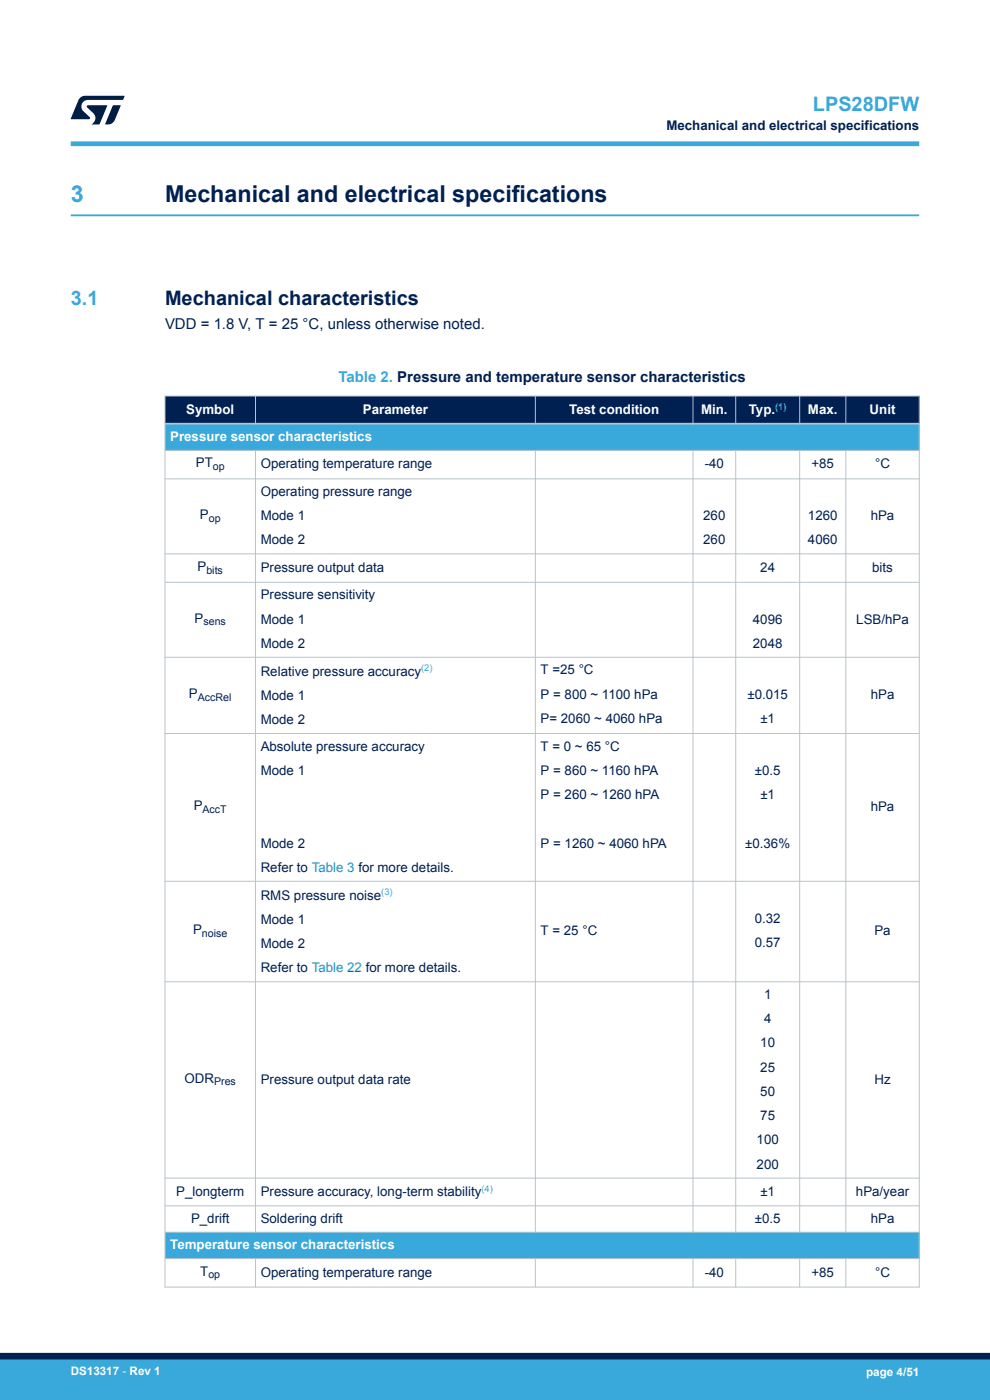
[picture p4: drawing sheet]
<svg xmlns="http://www.w3.org/2000/svg" width="210mm" height="297mm" viewBox="0 0 210 297" stroke-linecap="round" stroke-linejoin="round" font-family="sans-serif">
<defs><g id="words">
<text font-size="4.9" fill="#39a9dc" x="15" y="42.9">3</text>
<text font-size="4.9" fill="#002052" x="35" y="42.9">Mechanical and electrical specifications</text>
<g font-size="4.2" fill="#39a9dc">
<text x="172.4" y="23.5">LPS28DFW</text>
<text x="15" y="64.6">3.1</text>
</g>
<text font-size="4.2" fill="#002052" x="35" y="64.6">Mechanical characteristics</text>
<text font-size="3.2" fill="#002052" x="35" y="69.7">VDD = 1.8 V, T = 25 °C, unless otherwise noted.</text>
<text font-size="3.2" fill="#39a9dc" x="71.8" y="81">Table 2. Pressure and temperature sensor characteristics</text>
<g font-size="2.8" fill="#002052">
<text x="141.4" y="27.5">Mechanical and electrical specifications</text>
<text x="41.5" y="99.2">PT</text>
<text x="55.3" y="99.4">Operating temperature range</text>
<text x="149.5" y="99.4">-40</text>
<text x="172.1" y="99.4">+85</text>
<text x="185.6" y="99.4">°C</text>
<text x="55.3" y="105.2">Operating pressure range</text>
<text x="42.4" y="110.1">P</text>
<text x="55.3" y="110.4">Mode 1</text>
<text x="149.2" y="110.4">260</text>
<text x="171.4" y="110.4">1260</text>
<text x="184.7" y="110.4">hPa</text>
<text x="55.3" y="115.5">Mode 2</text>
<text x="149.2" y="115.5">260</text>
<text x="171.4" y="115.5">4060</text>
<text x="41.9" y="121.1">P</text>
<text x="55.3" y="121.3">Pressure output data</text>
<text x="161.3" y="121.3">24</text>
<text x="185" y="121.3">bits</text>
<text x="55.3" y="127.1">Pressure sensitivity</text>
<text x="41.3" y="132.1">P</text>
<text x="55.3" y="132.3">Mode 1</text>
<text x="55.3" y="137.4">Mode 2</text>
<text x="159.7" y="132.3">4096</text>
<text x="159.7" y="137.4">2048</text>
<text x="181.6" y="132.3">LSB/hPa</text>
<text x="55.3" y="143.3">Relative pressure accuracy</text>
<text x="114.7" y="143">T =25 °C</text>
<text x="40.1" y="148.1">P</text>
<text x="55.3" y="148.5">Mode 1</text>
<text x="114.7" y="148.2">P = 800 ~ 1100 hPa</text>
<text x="158.5" y="148.2">±0.015</text>
<text x="184.7" y="148.3">hPa</text>
<text x="55.3" y="153.6">Mode 2</text>
<text x="114.7" y="153.3">P= 2060 ~ 4060 hPa</text>
<text x="161.3" y="153.3">±1</text>
<text x="55.3" y="159.2">Absolute pressure accuracy</text>
<text x="114.7" y="159.2">T = 0 ~ 65 °C</text>
<text x="55.3" y="164.4">Mode 1</text>
<text x="114.7" y="164.4">P = 860 ~ 1160 hPA</text>
<text x="160.1" y="164.4">±0.5</text>
<text x="41.1" y="171.9">P</text>
<text x="114.7" y="169.5">P = 260 ~ 1260 hPA</text>
<text x="161.3" y="169.5">±1</text>
<text x="184.7" y="172.1">hPa</text>
<text x="55.3" y="179.8">Mode 2</text>
<text x="114.7" y="179.8">P = 1260 ~ 4060 hPA</text>
<text x="158.1" y="179.8">±0.36%</text>
<text x="55.3" y="185">Refer to Table 3 for more details.</text>
<text x="55.3" y="190.8">RMS pressure noise</text>
<text x="55.3" y="196">Mode 1</text>
<text x="160.1" y="195.7">0.32</text>
<text x="41" y="198.2">P</text>
<text x="55.3" y="201.1">Mode 2</text>
<text x="114.7" y="198.4">T = 25 °C</text>
<text x="160.1" y="200.9">0.57</text>
<text x="185.5" y="198.4">Pa</text>
<text x="55.3" y="206.3">Refer to Table 22 for more details.</text>
<text x="162.1" y="211.9">1</text>
<text x="162.1" y="217">4</text>
<text x="161.3" y="222.2">10</text>
<text x="161.3" y="227.3">25</text>
<text x="39.1" y="229.7">ODR</text>
<text x="55.3" y="229.9">Pressure output data rate</text>
<text x="161.3" y="232.5">50</text>
<text x="185.5" y="229.9">Hz</text>
<text x="161.3" y="237.6">75</text>
<text x="160.5" y="242.8">100</text>
<text x="160.5" y="247.9">200</text>
<text x="37.4" y="253.7">P_longterm</text>
<text x="55.3" y="253.8">Pressure accuracy, long-term stability</text>
<text x="161.3" y="253.7">±1</text>
<text x="181.6" y="253.7">hPa/year</text>
<text x="40.5" y="259.4">P_drift</text>
<text x="55.3" y="259.4">Soldering drift</text>
<text x="160.1" y="259.4">±0.5</text>
<text x="184.7" y="259.4">hPa</text>
<text x="42.5" y="270.6">T</text>
<text x="55.3" y="270.8">Operating temperature range</text>
<text x="149.5" y="270.8">-40</text>
<text x="172.1" y="270.8">+85</text>
<text x="185.6" y="270.8">°C</text>
</g>
<g font-size="2.8" fill="#fff">
<text x="39.5" y="87.7">Symbol</text>
<text x="77" y="87.7">Parameter</text>
<text x="120.7" y="87.7">Test condition</text>
<text x="148.7" y="87.7">Min.</text>
<text x="158.8" y="87.8">Typ.</text>
<text x="171.4" y="87.7">Max.</text>
<text x="184.5" y="87.7">Unit</text>
<text x="36.1" y="93.6">Pressure sensor characteristics</text>
<text x="36.1" y="265">Temperature sensor characteristics</text>
</g>
<g font-size="2.5" fill="#fff">
<text x="15" y="291.6">DS13317 - Rev 1</text>
<text x="183.7" y="291.9">page 4/51</text>
</g>
<g font-size="2.3" fill="#002052">
<text x="45.1" y="99.7">op</text>
<text x="44.3" y="110.7">op</text>
<text x="43.8" y="121.7">bits</text>
<text x="43.2" y="132.6">sens</text>
<text x="42" y="148.7">AccRel</text>
<text x="43" y="172.4">AccT</text>
<text x="42.8" y="198.8">noise</text>
<text x="45.4" y="230.3">Pres</text>
<text x="44.2" y="271.2">op</text>
</g>
<g font-size="2" fill="#39a9dc">
<text x="164.4" y="86.9">(1)</text>
<text x="89.3" y="142.4">(2)</text>
<text x="80.9" y="189.9">(3)</text>
<text x="102.1" y="252.9">(4)</text>
</g>
</g></defs>
<path d="M15 45.7h180" fill="none" stroke="#39a9dc" stroke-width=".4"/>
<g fill="#002052">
<path d="M35 84h160v5.9h-160z" fill-rule="evenodd"/>
<path d="M35 84h160v5.9h-160z" fill-rule="evenodd"/>
</g>
<g fill="#39a9dc">
<path d="M35 89.9h160v5.6h-160z" fill-rule="evenodd"/>
<path d="M35 261.4h160v5.6h-160z" fill-rule="evenodd"/>
</g>
<g fill="none" stroke="#b9c4ca" stroke-width=".21">
<path d="M34.9 84h160.2M34.9 95.5h160.2M35 83.9v189.3M54.2 83.9v6.2M54.2 95.5v166M113.6 83.9v6.2M113.6 95.5v166M147 83.9v6.2M147 95.5v166M156.1 83.9v6.2M156.1 95.5v166M169.6 83.9v6.2"/>
<path d="M169.6 95.5v166M179.4 83.9v6.2M179.4 95.5v166M195 83.9v189.3M34.9 101.6h160.2M34.9 117.5h160.2M34.9 123.5h160.2M34.9 139.4h160.2M34.9 155.6h160.2M34.9 187h160.2M34.9 208.3h160.2M34.9 249.9h160.2"/>
<path d="M34.9 255.8h160.2M34.9 261.4h160.2M34.9 267h160.2M34.9 273h160.2M54.2 267v6.2M113.6 267v6.2M147 267v6.2M156.1 267v6.2M169.6 267v6.2M179.4 267v6.2"/>
</g>
<path d="M34.9 89.9h160.2" fill="none" stroke="#b9c4ca" stroke-width=".35"/>
<path d="M15 30.5h180" fill="none" stroke="#39a9dc" stroke-width="1"/>
<g fill="#001e41">
<path d="M17.1 20.7l.9-.4 8.4 .1-.3 .8h-7.4a1.4 1.4 0 0 0-1.3 .8 1.4 1.4 0 0 0 .2 1.5l1.4 1.3v.4l-4 .1 1.6-4.1z"/>
<path d="M24 22.4h1.6l-1.3 3.1a1.54 1.54 0 0 1-1.4 .9l-.6-.1z"/>
<path d="M18.5 22.4h4.2l-1.6 4h-1.7a1.48 1.48 0 0 0 .4-2.4l-1.3-1.2z"/>
</g>
<g fill="#39a9dc">
<path d="M0 288.4h210v8.6h-210z" fill-rule="evenodd"/>
<path d="M-.1 288.4h210.2v4.4h-210.2z" fill-rule="evenodd"/>
</g>
<path d="M0 287.7h210" fill="none" stroke="#002052" stroke-width="1.4"/>
<use href="#words"/>
</svg>
